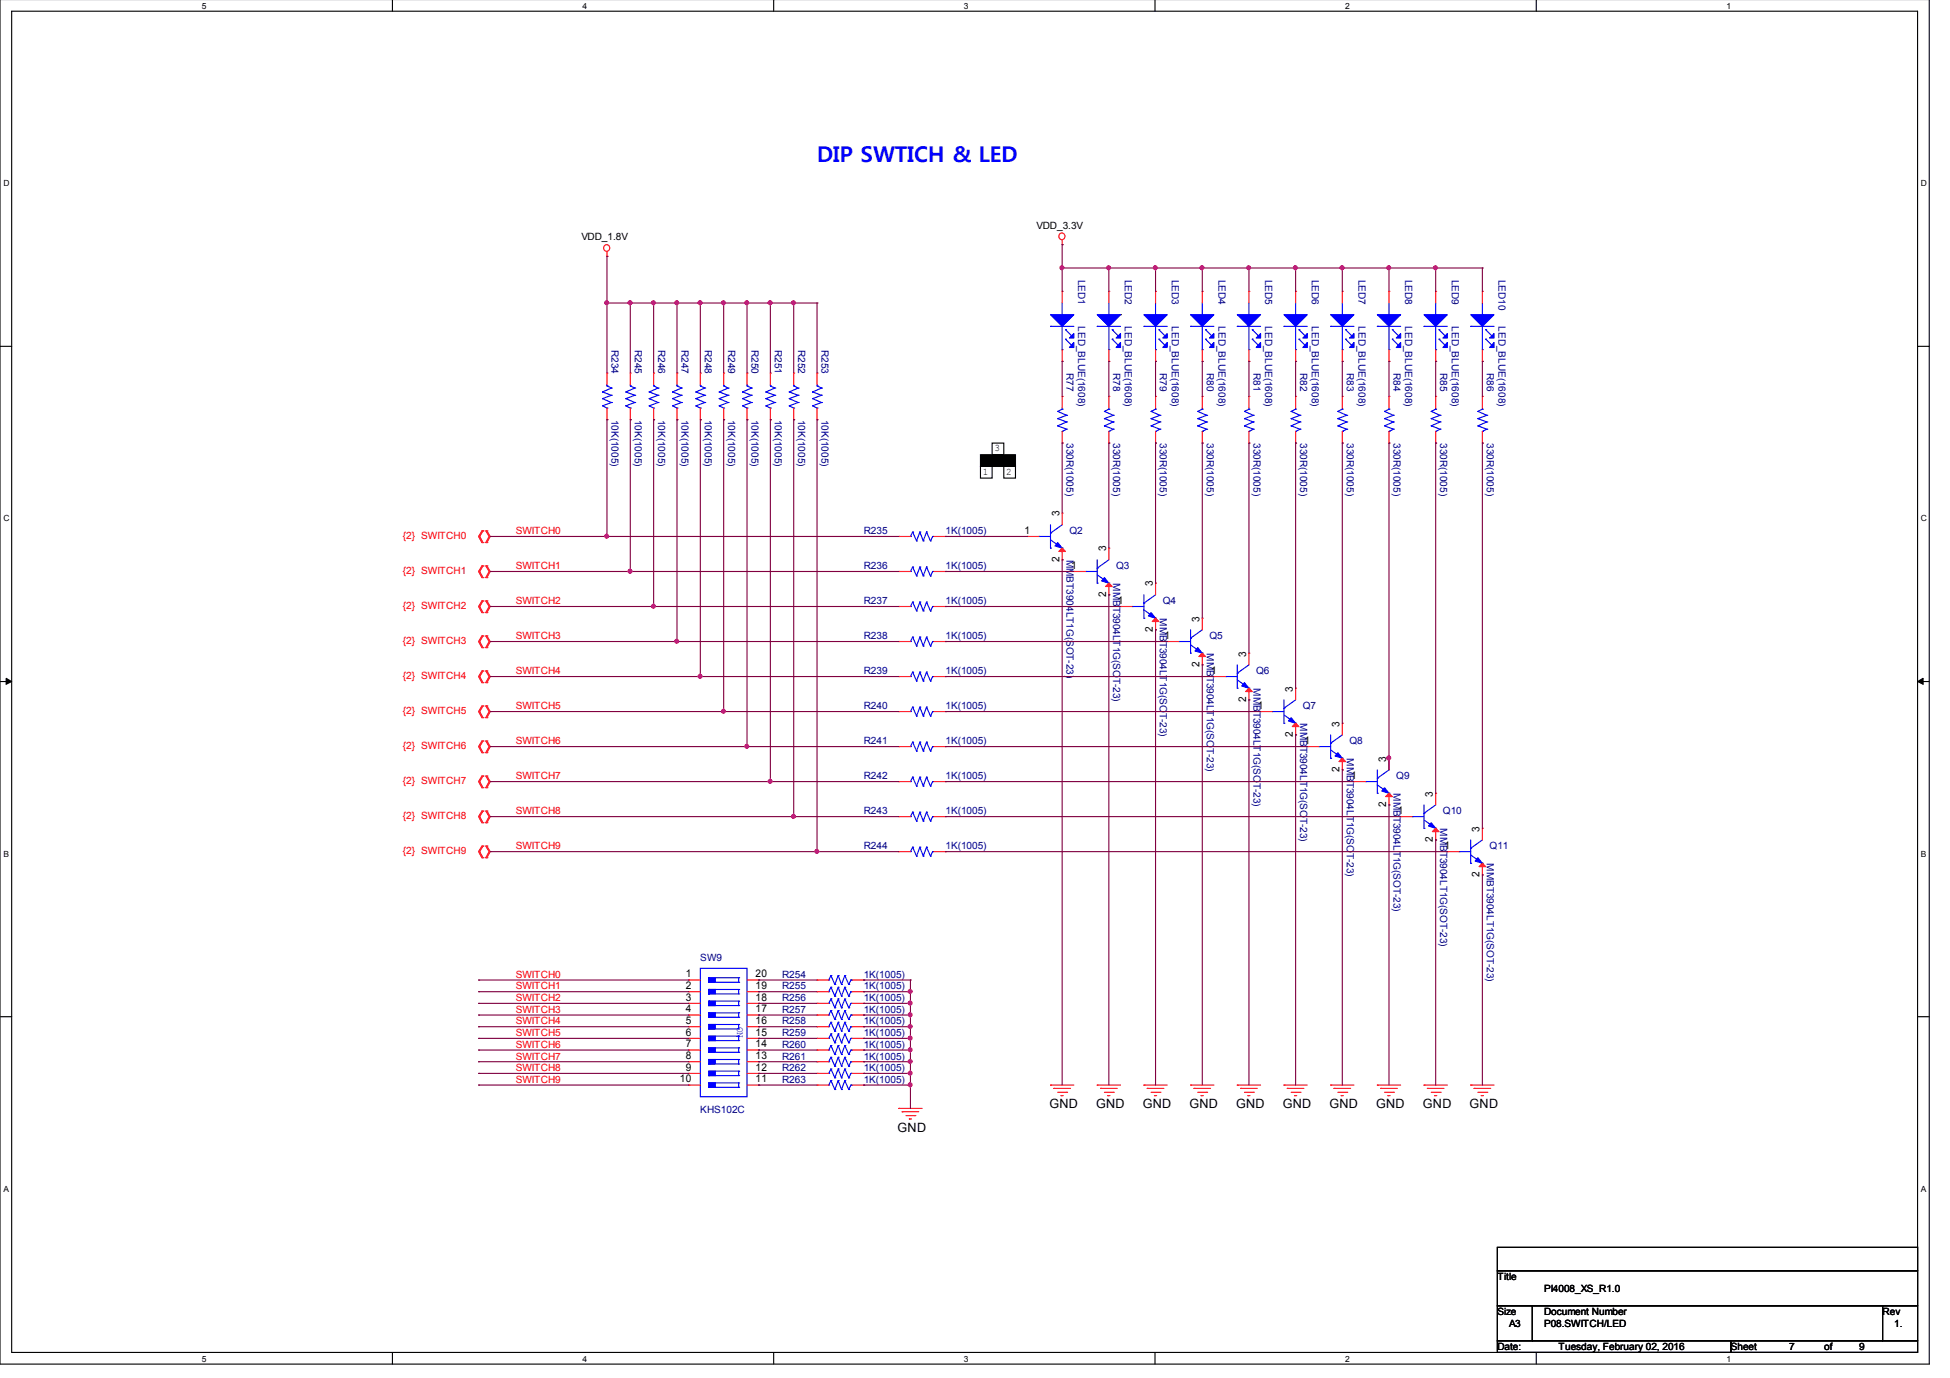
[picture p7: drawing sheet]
<svg xmlns="http://www.w3.org/2000/svg" width="297mm" height="210mm" viewBox="0 0 297 210" stroke-linecap="round" stroke-linejoin="round" font-family="sans-serif">
<defs><g id="words">
<text font-size="3.3" fill="#00f" x="124.5" y="24.7">DIP SWTICH &amp; LED</text>
<g font-size="1.9">
<text x="136.7" y="172.4">GND</text>
<text x="159.9" y="168.8">GND</text>
<text x="167" y="168.8">GND</text>
<text x="174.1" y="168.8">GND</text>
<text x="181.2" y="168.8">GND</text>
<text x="188.3" y="168.8">GND</text>
<text x="195.4" y="168.8">GND</text>
<text x="202.5" y="168.8">GND</text>
<text x="209.6" y="168.8">GND</text>
<text x="216.7" y="168.8">GND</text>
<text x="223.9" y="168.8">GND</text>
</g>
<g font-size="1.6">
<text x="156" y="81.3">1</text>
<text x="161.4" y="78.7" transform="rotate(-90 161.4 78.7)">3</text>
<text x="161.4" y="85.6" transform="rotate(-90 161.4 85.6)">2</text>
<text x="163.2" y="86.6">1</text>
<text x="168.5" y="84" transform="rotate(-90 168.5 84)">3</text>
<text x="175.6" y="89.3" transform="rotate(-90 175.6 89.3)">3</text>
<text x="168.5" y="90.9" transform="rotate(-90 168.5 90.9)">2</text>
<text x="170.3" y="92">1</text>
<text x="182.7" y="94.7" transform="rotate(-90 182.7 94.7)">3</text>
<text x="175.6" y="96.3" transform="rotate(-90 175.6 96.3)">2</text>
<text x="177.4" y="97.3">1</text>
<text x="182.7" y="101.6" transform="rotate(-90 182.7 101.6)">2</text>
<text x="189.8" y="100" transform="rotate(-90 189.8 100)">3</text>
<text x="184.5" y="102.6">1</text>
<text x="189.8" y="106.9" transform="rotate(-90 189.8 106.9)">2</text>
<text x="191.6" y="108">1</text>
<text x="196.9" y="105.3" transform="rotate(-90 196.9 105.3)">3</text>
<text x="196.9" y="112.3" transform="rotate(-90 196.9 112.3)">2</text>
<text x="198.7" y="113.3">1</text>
<text x="204" y="110.7" transform="rotate(-90 204 110.7)">3</text>
<text x="204" y="117.6" transform="rotate(-90 204 117.6)">2</text>
<text x="205.8" y="118.6">1</text>
<text x="211.2" y="116" transform="rotate(-90 211.2 116)">3</text>
<text x="211.2" y="123" transform="rotate(-90 211.2 123)">2</text>
<text x="212.9" y="124">1</text>
<text x="218.3" y="121.3" transform="rotate(-90 218.3 121.3)">3</text>
<text x="218.3" y="128.3" transform="rotate(-90 218.3 128.3)">2</text>
<text x="220" y="129.3">1</text>
<text x="225.4" y="126.7" transform="rotate(-90 225.4 126.7)">3</text>
<text x="225.4" y="133.6" transform="rotate(-90 225.4 133.6)">2</text>
<text x="104.5" y="148.9">1</text>
<text x="115.1" y="148.9">20</text>
<text x="104.5" y="150.6">2</text>
<text x="104.5" y="152.4">3</text>
<text x="104.5" y="154.2">4</text>
<text x="104.5" y="156">5</text>
<text x="115.1" y="156">16</text>
<text x="115.1" y="154.2">17</text>
<text x="115.1" y="152.4">18</text>
<text x="115.1" y="150.6">19</text>
<text x="104.5" y="157.7">6</text>
<text x="104.5" y="159.5">7</text>
<text x="104.5" y="161.3">8</text>
<text x="115.1" y="161.3">13</text>
<text x="115.1" y="159.5">14</text>
<text x="115.1" y="157.7">15</text>
<text x="103.5" y="164.9">10</text>
<text x="104.5" y="163.1">9</text>
<text x="115.1" y="164.9">11</text>
<text x="115.1" y="163.1">12</text>
</g>
<g font-size="1.5">
<text x="157.9" y="34.8">VDD_3.3V</text>
<text x="88.6" y="36.6">VDD_1.8V</text>
<text x="151.5" y="68.8">3</text>
<text x="149.7" y="72.3">1</text>
<text x="153.2" y="72.3">2</text>
<text x="228.1" y="195">Title</text>
<text x="235.2" y="196.8">PI4008_XS_R1.0</text>
<text x="228.1" y="200.3">Size</text>
<text x="229.9" y="202.1">A3</text>
<text x="235.2" y="200.3">Document Number</text>
<text x="235.2" y="202.1">P08.SWITCH/LED</text>
<text x="286.8" y="200.3">Rev</text>
<text x="288.5" y="202.1">1.</text>
<text x="228.1" y="205.7">Date:</text>
<text x="237.4" y="205.7">Tuesday, February 02, 2016</text>
<text x="263.7" y="205.7">Sheet</text>
<text x="272.5" y="205.7">7</text>
<text x="277.9" y="205.7">of</text>
<text x="283.2" y="205.7">9</text>
</g>
<g font-size="1.5" fill="#000080">
<text x="164.3" y="42.6" transform="rotate(90 164.3 42.6)">LED1</text>
<text x="171.4" y="42.6" transform="rotate(90 171.4 42.6)">LED2</text>
<text x="178.5" y="42.6" transform="rotate(90 178.5 42.6)">LED3</text>
<text x="185.6" y="42.6" transform="rotate(90 185.6 42.6)">LED4</text>
<text x="192.7" y="42.6" transform="rotate(90 192.7 42.6)">LED5</text>
<text x="199.8" y="42.6" transform="rotate(90 199.8 42.6)">LED6</text>
<text x="206.9" y="42.6" transform="rotate(90 206.9 42.6)">LED7</text>
<text x="214" y="42.6" transform="rotate(90 214 42.6)">LED8</text>
<text x="221.1" y="42.6" transform="rotate(90 221.1 42.6)">LED9</text>
<text x="228.3" y="42.6" transform="rotate(90 228.3 42.6)">LED10</text>
<text x="93.1" y="53.3" transform="rotate(90 93.1 53.3)">R234</text>
<text x="96.7" y="53.3" transform="rotate(90 96.7 53.3)">R245</text>
<text x="100.2" y="53.3" transform="rotate(90 100.2 53.3)">R246</text>
<text x="103.8" y="53.3" transform="rotate(90 103.8 53.3)">R247</text>
<text x="107.4" y="53.3" transform="rotate(90 107.4 53.3)">R248</text>
<text x="110.9" y="53.3" transform="rotate(90 110.9 53.3)">R249</text>
<text x="114.5" y="53.3" transform="rotate(90 114.5 53.3)">R250</text>
<text x="118" y="53.3" transform="rotate(90 118 53.3)">R251</text>
<text x="121.6" y="53.3" transform="rotate(90 121.6 53.3)">R252</text>
<text x="125.1" y="53.3" transform="rotate(90 125.1 53.3)">R253</text>
<text x="164.3" y="49.7" transform="rotate(90 164.3 49.7)">LED_BLUE(1608)</text>
<text x="171.4" y="49.7" transform="rotate(90 171.4 49.7)">LED_BLUE(1608)</text>
<text x="178.5" y="49.7" transform="rotate(90 178.5 49.7)">LED_BLUE(1608)</text>
<text x="185.6" y="49.7" transform="rotate(90 185.6 49.7)">LED_BLUE(1608)</text>
<text x="192.7" y="49.7" transform="rotate(90 192.7 49.7)">LED_BLUE(1608)</text>
<text x="199.8" y="49.7" transform="rotate(90 199.8 49.7)">LED_BLUE(1608)</text>
<text x="206.9" y="49.7" transform="rotate(90 206.9 49.7)">LED_BLUE(1608)</text>
<text x="214" y="49.7" transform="rotate(90 214 49.7)">LED_BLUE(1608)</text>
<text x="221.1" y="49.7" transform="rotate(90 221.1 49.7)">LED_BLUE(1608)</text>
<text x="228.3" y="49.7" transform="rotate(90 228.3 49.7)">LED_BLUE(1608)</text>
<text x="162.5" y="56.8" transform="rotate(90 162.5 56.8)">R77</text>
<text x="169.6" y="56.8" transform="rotate(90 169.6 56.8)">R78</text>
<text x="176.7" y="56.8" transform="rotate(90 176.7 56.8)">R79</text>
<text x="183.8" y="56.8" transform="rotate(90 183.8 56.8)">R80</text>
<text x="190.9" y="56.8" transform="rotate(90 190.9 56.8)">R81</text>
<text x="198" y="56.8" transform="rotate(90 198 56.8)">R82</text>
<text x="205.1" y="56.8" transform="rotate(90 205.1 56.8)">R83</text>
<text x="212.3" y="56.8" transform="rotate(90 212.3 56.8)">R84</text>
<text x="219.4" y="56.8" transform="rotate(90 219.4 56.8)">R85</text>
<text x="226.5" y="56.8" transform="rotate(90 226.5 56.8)">R86</text>
<text x="93.1" y="63.9" transform="rotate(90 93.1 63.9)">10K(1005)</text>
<text x="96.7" y="63.9" transform="rotate(90 96.7 63.9)">10K(1005)</text>
<text x="100.2" y="63.9" transform="rotate(90 100.2 63.9)">10K(1005)</text>
<text x="103.8" y="63.9" transform="rotate(90 103.8 63.9)">10K(1005)</text>
<text x="107.4" y="63.9" transform="rotate(90 107.4 63.9)">10K(1005)</text>
<text x="110.9" y="63.9" transform="rotate(90 110.9 63.9)">10K(1005)</text>
<text x="114.5" y="63.9" transform="rotate(90 114.5 63.9)">10K(1005)</text>
<text x="118" y="63.9" transform="rotate(90 118 63.9)">10K(1005)</text>
<text x="121.6" y="63.9" transform="rotate(90 121.6 63.9)">10K(1005)</text>
<text x="125.1" y="63.9" transform="rotate(90 125.1 63.9)">10K(1005)</text>
<text x="162.5" y="67.5" transform="rotate(90 162.5 67.5)">330R(1005)</text>
<text x="169.6" y="67.5" transform="rotate(90 169.6 67.5)">330R(1005)</text>
<text x="176.7" y="67.5" transform="rotate(90 176.7 67.5)">330R(1005)</text>
<text x="183.8" y="67.5" transform="rotate(90 183.8 67.5)">330R(1005)</text>
<text x="190.9" y="67.5" transform="rotate(90 190.9 67.5)">330R(1005)</text>
<text x="198" y="67.5" transform="rotate(90 198 67.5)">330R(1005)</text>
<text x="205.1" y="67.5" transform="rotate(90 205.1 67.5)">330R(1005)</text>
<text x="212.3" y="67.5" transform="rotate(90 212.3 67.5)">330R(1005)</text>
<text x="219.4" y="67.5" transform="rotate(90 219.4 67.5)">330R(1005)</text>
<text x="226.5" y="67.5" transform="rotate(90 226.5 67.5)">330R(1005)</text>
<text x="131.6" y="81.4">R235</text>
<text x="144" y="81.4">1K(1005)</text>
<text x="162.9" y="81.4">Q2</text>
<text x="131.6" y="86.7">R236</text>
<text x="144" y="86.7">1K(1005)</text>
<text x="162.5" y="85.3" transform="rotate(90 162.5 85.3)">MMBT3904LT1G(SOT-23)</text>
<text x="169.6" y="88.8" transform="rotate(90 169.6 88.8)">MMBT3904LT1G(SOT-23)</text>
<text x="170" y="86.7">Q3</text>
<text x="131.6" y="92">R237</text>
<text x="144" y="92">1K(1005)</text>
<text x="176.7" y="94.2" transform="rotate(90 176.7 94.2)">MMBT3904LT1G(SOT-23)</text>
<text x="177.1" y="92">Q4</text>
<text x="131.6" y="97.4">R238</text>
<text x="144" y="97.4">1K(1005)</text>
<text x="183.8" y="99.5" transform="rotate(90 183.8 99.5)">MMBT3904LT1G(SOT-23)</text>
<text x="184.2" y="97.4">Q5</text>
<text x="131.6" y="102.7">R239</text>
<text x="144" y="102.7">1K(1005)</text>
<text x="190.9" y="104.8" transform="rotate(90 190.9 104.8)">MMBT3904LT1G(SOT-23)</text>
<text x="191.3" y="102.7">Q6</text>
<text x="131.6" y="113.4">R241</text>
<text x="131.6" y="108">R240</text>
<text x="144" y="113.4">1K(1005)</text>
<text x="144" y="108">1K(1005)</text>
<text x="198" y="110.2" transform="rotate(90 198 110.2)">MMBT3904LT1G(SOT-23)</text>
<text x="198.5" y="108">Q7</text>
<text x="205.6" y="113.4">Q8</text>
<text x="131.6" y="118.7">R242</text>
<text x="144" y="118.7">1K(1005)</text>
<text x="205.1" y="115.5" transform="rotate(90 205.1 115.5)">MMBT3904LT1G(SOT-23)</text>
<text x="212.7" y="118.7">Q9</text>
<text x="131.6" y="124.1">R243</text>
<text x="144" y="124.1">1K(1005)</text>
<text x="212.3" y="120.8" transform="rotate(90 212.3 120.8)">MMBT3904LT1G(SOT-23)</text>
<text x="219.8" y="124.1">Q10</text>
<text x="131.6" y="129.4">R244</text>
<text x="144" y="129.4">1K(1005)</text>
<text x="219.4" y="126.2" transform="rotate(90 219.4 126.2)">MMBT3904LT1G(SOT-23)</text>
<text x="226.5" y="131.5" transform="rotate(90 226.5 131.5)">MMBT3904LT1G(SOT-23)</text>
<text x="226.9" y="129.4">Q11</text>
<text x="106.7" y="146.3">SW9</text>
<text x="119.1" y="148.9">R254</text>
<text x="131.6" y="148.9">1K(1005)</text>
<text x="119.1" y="152.5">R256</text>
<text x="119.1" y="150.7">R255</text>
<text x="119.1" y="154.3">R257</text>
<text x="131.6" y="152.5">1K(1005)</text>
<text x="131.6" y="150.7">1K(1005)</text>
<text x="131.6" y="154.3">1K(1005)</text>
<text x="119.1" y="157.8">R259</text>
<text x="119.1" y="156.1">R258</text>
<text x="119.1" y="161.4">R261</text>
<text x="119.1" y="159.6">R260</text>
<text x="131.6" y="157.8">1K(1005)</text>
<text x="131.6" y="156.1">1K(1005)</text>
<text x="131.6" y="161.4">1K(1005)</text>
<text x="131.6" y="159.6">1K(1005)</text>
<text x="119.1" y="164.9">R263</text>
<text x="119.1" y="163.2">R262</text>
<text x="131.6" y="164.9">1K(1005)</text>
<text x="131.6" y="163.2">1K(1005)</text>
<text x="106.7" y="169.6">KHS102C</text>
</g>
<g font-size="1.5" fill="#f00">
<text x="61.4" y="82.1">{2} SWITCH0</text>
<text x="78.6" y="81.4">SWITCH0</text>
<text x="61.4" y="87.4">{2} SWITCH1</text>
<text x="78.6" y="86.7">SWITCH1</text>
<text x="61.4" y="92.7">{2} SWITCH2</text>
<text x="78.6" y="92">SWITCH2</text>
<text x="61.4" y="98.1">{2} SWITCH3</text>
<text x="78.6" y="97.4">SWITCH3</text>
<text x="61.4" y="103.4">{2} SWITCH4</text>
<text x="78.6" y="102.7">SWITCH4</text>
<text x="61.4" y="108.7">{2} SWITCH5</text>
<text x="78.6" y="108">SWITCH5</text>
<text x="78.6" y="113.4">SWITCH6</text>
<text x="61.4" y="114.1">{2} SWITCH6</text>
<text x="61.4" y="119.4">{2} SWITCH7</text>
<text x="78.6" y="118.7">SWITCH7</text>
<text x="61.4" y="124.7">{2} SWITCH8</text>
<text x="78.6" y="124.1">SWITCH8</text>
<text x="61.4" y="130.1">{2} SWITCH9</text>
<text x="78.6" y="129.4">SWITCH9</text>
<text x="78.6" y="148.9">SWITCH0</text>
<text x="78.6" y="150.7">SWITCH1</text>
<text x="78.6" y="152.5">SWITCH2</text>
<text x="78.6" y="154.3">SWITCH3</text>
<text x="78.6" y="156.1">SWITCH4</text>
<text x="78.6" y="157.8">SWITCH5</text>
<text x="78.6" y="159.6">SWITCH6</text>
<text x="78.6" y="161.4">SWITCH7</text>
<text x="78.6" y="163.2">SWITCH8</text>
<text x="78.6" y="164.9">SWITCH9</text>
</g>
<text font-size="1.5" fill="#00f" x="112.3" y="156.4" transform="rotate(90 112.3 156.4)">ON</text>
<g font-size="1.3">
<text x="30.7" y="1.4">5</text>
<text x="88.7" y="1.4">4</text>
<text x="146.8" y="1.4">3</text>
<text x="204.9" y="1.4">2</text>
<text x="263" y="1.4">1</text>
<text x=".5" y="28.4">D</text>
<text x="292.6" y="28.4">D</text>
<text x=".5" y="79.4">C</text>
<text x="292.6" y="79.4">C</text>
<text x=".5" y="130.5">B</text>
<text x="292.6" y="130.5">B</text>
<text x=".5" y="181.5">A</text>
<text x="292.6" y="181.5">A</text>
<text x="30.7" y="207.4">5</text>
<text x="88.7" y="207.4">4</text>
<text x="146.8" y="207.4">3</text>
<text x="204.9" y="207.4">2</text>
<text x="263" y="207.4">1</text>
</g>
</g></defs>
<path d="M0 -.1v207.9h293.9v-207.9M1.8 1.7h290.3v204.3h-290.3z" fill="none" stroke="#000" stroke-width=".17"/>
<g fill="#fff">
<path d="M30.7 .2h.6v1.3h-.6z"/>
<path d="M30.7 206.3h.6v1.3h-.6z"/>
</g>
<path d="M59.8 -.1v1.8M59.8 206v1.8" fill="none" stroke="#000" stroke-width=".17"/>
<g fill="#fff">
<path d="M88.7 .2h.6v1.3h-.6z"/>
<path d="M88.7 206.3h.6v1.3h-.6z"/>
</g>
<path d="M117.9 -.1v1.8M117.9 206v1.8" fill="none" stroke="#000" stroke-width=".17"/>
<g fill="#fff">
<path d="M146.8 .2h.6v1.3h-.6z"/>
<path d="M146.8 206.3h.6v1.3h-.6z"/>
</g>
<path d="M175.9 -.1v1.8M175.9 206v1.8" fill="none" stroke="#000" stroke-width=".17"/>
<g fill="#fff">
<path d="M204.9 .2h.6v1.3h-.6z"/>
<path d="M204.9 206.3h.6v1.3h-.6z"/>
</g>
<path d="M234 -.1v1.8M234 206v1.8" fill="none" stroke="#000" stroke-width=".17"/>
<g fill="#fff">
<path d="M263 .2h.6v1.3h-.6z"/>
<path d="M263 206.3h.6v1.3h-.6z"/>
<path d="M.5 27.2h.9v1.3h-.9z"/>
<path d="M292.6 27.2h.9v1.3h-.9z"/>
<path d="M.5 78.2h.9v1.4h-.9z"/>
<path d="M292.6 78.2h.9v1.4h-.9z"/>
</g>
<path d="M0 52.8h1.8M292.1 52.8h1.8" fill="none" stroke="#000" stroke-width=".17"/>
<g fill="#fff">
<path d="M.5 129.3h.8v1.4h-.8z"/>
<path d="M292.6 129.3h.8v1.4h-.8z"/>
</g>
<path d="M0 103.8h1.8M292.1 103.8h1.8" fill="none" stroke="#000" stroke-width=".17"/>
<path d="M.9 103.3l.9 .5-.9 .4zM292.1 103.8l.8-.5v.9z" fill="#000" stroke="#000" stroke-width=".15"/>
<g fill="#fff">
<path d="M.5 180.4h.7v1.3h-.7z"/>
<path d="M292.6 180.4h.7v1.3h-.7z"/>
</g>
<g fill="none" stroke="#000" stroke-width=".17">
<path d="M170.7 47.9h.1M149.4 71h1.7v1.8h-1.7zM151.1 67.5h1.8v1.8h-1.8zM152.9 71h1.8v1.8h-1.8zM0 154.9h1.8M292.1 154.9h1.8M228.1 190h64v3.6h-64zM228.1 193.6h64v5.3h-64zM228.1 198.9h5.3v5.3h-5.3zM233.4 198.9h53.4v5.3h-53.4zM286.8 198.9h5.3v5.3h-5.3zM228.1 204.2h35.6v1.8h-35.6z"/>
<path d="M263.7 204.2h28.4v1.8h-28.4z"/>
</g>
<path d="M149.4 69.3h5.3v1.7h-5.3z" fill-rule="evenodd" fill="#000" stroke="#000" stroke-width=".17"/>
<g fill="none" stroke="#f00" stroke-width=".17">
<path d="M92.5 39h.1M92.5 38.4v.6M161.8 37.3h.1M161.8 36.6v.7M92.5 56.8h.1M92.5 56.8v1.8M96 56.8h.1M96 56.8v1.8M99.6 56.8h.1M99.6 56.8v1.8M103.1 56.8h.1M103.1 56.8v1.8"/>
<path d="M106.7 56.8h.1M106.7 56.8v1.8M110.2 56.8h.1M110.2 56.8v1.8M113.8 56.8h.1M113.8 56.8v1.8M117.3 56.8h.1M117.3 56.8v1.8M120.9 56.8h.1M120.9 56.8v1.8M124.5 56.8h.1M124.5 56.8v1.8"/>
<path d="M161.8 44.4h.1M161.8 55h.1M161.8 44.4v1.8M161.8 53.3v1.7M168.9 44.4h.1M168.9 55h.1M168.9 44.4v1.8M168.9 53.3v1.7M176 44.4h.1M176 55h.1M176 44.4v1.8M176 53.3v1.7"/>
<path d="M183.1 44.4h.1M183.1 55h.1M183.1 44.4v1.8M183.1 53.3v1.7M190.2 44.4h.1M190.2 55h.1M190.2 44.4v1.8M190.2 53.3v1.7M197.4 44.4h.1M197.4 55h.1M197.4 44.4v1.8M197.4 53.3v1.7"/>
<path d="M204.5 44.4h.1M204.5 55h.1M204.5 44.4v1.8M204.5 53.3v1.7M211.6 44.4h.1M211.6 55h.1M211.6 44.4v1.8M211.6 53.3v1.7M218.7 44.4h.1M218.7 55h.1M218.7 44.4v1.8M218.7 53.3v1.7"/>
<path d="M225.8 44.4h.1M225.8 55h.1M225.8 44.4v1.8M225.8 53.3v1.7M92.5 63.9h.1M92.5 62.2v1.7M96 63.9h.1M96 62.2v1.7M99.6 63.9h.1M99.6 62.2v1.7M103.1 63.9h.1M103.1 62.2v1.7"/>
<path d="M106.7 63.9h.1M106.7 62.2v1.7M110.2 63.9h.1M110.2 62.2v1.7M113.8 63.9h.1M113.8 62.2v1.7M117.3 63.9h.1M117.3 62.2v1.7M120.9 63.9h.1M120.9 62.2v1.7M124.5 63.9h.1M124.5 62.2v1.7"/>
<path d="M161.8 78.2h.1M161.8 67.5h.1M161.8 60.4h.1M161.8 60.4v1.8M161.8 65.7v1.8M161.8 78.2v1.7M168.9 67.5h.1M168.9 60.4h.1M168.9 60.4v1.8M168.9 65.7v1.8M176 67.5h.1M176 60.4h.1"/>
<path d="M176 60.4v1.8M176 65.7v1.8M183.1 67.5h.1M183.1 60.4h.1M183.1 60.4v1.8M183.1 65.7v1.8M190.2 67.5h.1M190.2 60.4h.1M190.2 60.4v1.8M190.2 65.7v1.8M197.4 67.5h.1M197.4 60.4h.1"/>
<path d="M197.4 60.4v1.8M197.4 65.7v1.8M204.5 67.5h.1M204.5 60.4h.1M204.5 60.4v1.8M204.5 65.7v1.8M211.6 67.5h.1M211.6 60.4h.1M211.6 60.4v1.8M211.6 65.7v1.8M218.7 67.5h.1M218.7 60.4h.1"/>
<path d="M218.7 60.4v1.8M218.7 65.7v1.8M225.8 67.5h.1M225.8 60.4h.1M225.8 60.4v1.8M225.8 65.7v1.8M73.4 80.9h.1M73.4 82.6h.1M73.4 86.2h.1M73.4 88h.1M73.4 91.5h.1M73.4 93.3h.1"/>
<path d="M73.4 96.9h.1M73.4 98.7h.1M73.4 80.9l-.5 .8 .5 .9M73.4 86.2l-.5 .9 .5 .9M73.4 91.5l-.5 .9 .5 .9M73.4 96.9l-.5 .8 .5 1M73.6 80.9h.1M73.6 82.6h.1M73.6 86.2h.1M73.6 88h.1M73.6 91.5h.1M73.6 93.3h.1"/>
<path d="M73.6 96.9h.1M73.6 98.7h.1M73.6 80.9l-.5 .8 .5 .9M73.6 86.2l-.5 .9 .5 .9M73.6 91.5l-.5 .9 .5 .9M73.6 96.9l-.5 .8 .5 1M74 80.9h.1M74 82.6h.1M74 86.2h.1M74 88h.1M74 91.5h.1M74 93.3h.1"/>
<path d="M74 96.9h.1M74 98.7h.1M74 80.9l.5 .8-.5 .9M74 86.2l.5 .9-.5 .9M74 91.5l.5 .9-.5 .9M74 96.9l.5 .8-.5 1M74.2 80.9h.1M74.2 82.6h.1M74.2 86.2h.1M74.2 88h.1M74.2 91.5h.1M74.2 93.3h.1"/>
<path d="M74.2 96.9h.1M74.2 98.7h.1M74.2 80.9l.5 .8-.5 .9M74.2 86.2l.5 .9-.5 .9M74.2 91.5l.5 .9-.5 .9M74.2 96.9l.5 .8-.5 1M136.9 97.7h.1M136.9 87.1h.1M136.9 92.4h.1M136.9 81.7h.1M136.9 97.7h1.8M136.9 87.1h1.8"/>
<path d="M136.9 92.4h1.8M136.9 81.7h1.8M142.2 97.7h1.8M142.2 87.1h1.8M142.2 92.4h1.8M142.2 81.7h1.8M144 97.7h.1M144 87.1h.1M144 92.4h.1M144 81.7h.1M156.5 81.7h.1M156.5 81.7h1.7"/>
<path d="M161.8 85.3h.1M161.8 83.5v1.8M163.6 87.1h.1M163.6 87.1h1.8M168.9 83.5h.1M168.9 90.6h.1M168.9 83.5v1.8M168.9 88.8v1.8M170.7 92.4h.1M170.7 92.4h1.8M176 88.8h.1M176 95.9h.1"/>
<path d="M176 88.8v1.8M176 94.2v1.7M177.8 97.7h.1M177.8 97.7h1.8M183.1 94.2h.1M183.1 94.2v1.7M183.1 99.5v1.8M190.2 99.5h.1M190.2 99.5v1.8M73.4 102.2h.1M73.4 104h.1M73.4 107.5h.1"/>
<path d="M73.4 109.3h.1M73.4 112.9h.1M73.4 114.7h.1M73.4 118.2h.1M73.4 120h.1M73.4 102.2l-.5 .9 .5 .9M73.4 107.5l-.5 .9 .5 .9M73.4 112.9l-.5 .8 .5 1M73.4 118.2l-.5 .9 .5 .9M73.6 102.2h.1M73.6 104h.1M73.6 107.5h.1"/>
<path d="M73.6 109.3h.1M73.6 112.9h.1M73.6 114.7h.1M73.6 118.2h.1M73.6 120h.1M73.6 102.2l-.5 .9 .5 .9M73.6 107.5l-.5 .9 .5 .9M73.6 112.9l-.5 .8 .5 1M73.6 118.2l-.5 .9 .5 .9M74 102.2h.1M74 104h.1M74 107.5h.1"/>
<path d="M74 109.3h.1M74 112.9h.1M74 114.7h.1M74 118.2h.1M74 120h.1M74 102.2l.5 .9-.5 .9M74 107.5l.5 .9-.5 .9M74 112.9l.5 .8-.5 1M74 118.2l.5 .9-.5 .9M74.2 102.2h.1M74.2 104h.1M74.2 107.5h.1"/>
<path d="M74.2 109.3h.1M74.2 112.9h.1M74.2 114.7h.1M74.2 118.2h.1M74.2 120h.1M74.2 102.2l.5 .9-.5 .9M74.2 107.5l.5 .9-.5 .9M74.2 112.9l.5 .8-.5 1M74.2 118.2l.5 .9-.5 .9M136.9 119.1h.1M136.9 113.7h.1M136.9 108.4h.1"/>
<path d="M136.9 103.1h.1M136.9 119.1h1.8M136.9 113.7h1.8M136.9 108.4h1.8M136.9 103.1h1.8M142.2 119.1h1.8M142.2 113.7h1.8M142.2 108.4h1.8M142.2 103.1h1.8M144 119.1h.1M144 113.7h.1M144 108.4h.1"/>
<path d="M144 103.1h.1M183.1 101.3h.1M184.9 103.1h.1M184.9 103.1h1.8M190.2 106.6h.1M190.2 104.8v1.8M192 108.4h.1M192 108.4h1.8M197.4 104.8h.1M197.4 111.9h.1M197.4 104.8v1.8M197.4 110.2v1.7"/>
<path d="M199.1 113.7h.1M199.1 113.7h1.8M204.5 110.2h.1M204.5 117.3h.1M204.5 110.2v1.7M204.5 115.5v1.8M206.2 119.1h.1M206.2 119.1h1.8M211.6 115.5h.1M211.6 115.5v1.8M73.4 123.5h.1M73.4 125.3h.1"/>
<path d="M73.4 128.9h.1M73.4 130.7h.1M73.4 123.5l-.5 .9 .5 .9M73.4 128.9l-.5 .8 .5 1M73.6 123.5h.1M73.6 125.3h.1M73.6 128.9h.1M73.6 130.7h.1M73.6 123.5l-.5 .9 .5 .9M73.6 128.9l-.5 .8 .5 1M74 123.5h.1M74 125.3h.1"/>
<path d="M74 128.9h.1M74 130.7h.1M74 123.5l.5 .9-.5 .9M74 128.9l.5 .8-.5 1M74.2 123.5h.1M74.2 125.3h.1M74.2 128.9h.1M74.2 130.7h.1M74.2 123.5l.5 .9-.5 .9M74.2 128.9l.5 .8-.5 1M136.9 129.7h.1M136.9 124.4h.1"/>
<path d="M136.9 129.7h1.8M136.9 124.4h1.8M142.2 129.7h1.8M142.2 124.4h1.8M144 129.7h.1M144 124.4h.1M211.6 122.6h.1M211.6 120.8v1.8M213.4 124.4h.1M213.4 124.4h1.7M218.7 120.8h.1M218.7 127.9h.1"/>
<path d="M218.7 120.8v1.8M218.7 126.2v1.7M220.5 129.7h.1M220.5 129.7h1.7M225.8 126.2h.1M225.8 133.3h.1M225.8 126.2v1.7M225.8 131.5v1.8M104.9 149.3h.1M104.9 151.1h.1M104.9 152.8h.1M104.9 154.6h.1"/>
<path d="M104.9 156.4h.1M104.9 158.2h.1M104.9 159.9h.1M104.9 152.8h1.8M104.9 158.2h1.8M104.9 149.3h1.8M104.9 151.1h1.8M104.9 156.4h1.8M104.9 154.6h1.8M104.9 159.9h1.8M113.8 152.8h1.8M113.8 158.2h1.8"/>
<path d="M113.8 149.3h1.8M113.8 151.1h1.8M113.8 156.4h1.8M113.8 154.6h1.8M113.8 159.9h1.8M115.6 159.9h.1M115.6 158.2h.1M115.6 156.4h.1M115.6 154.6h.1M115.6 152.8h.1M115.6 151.1h.1M115.6 149.3h.1"/>
<path d="M124.5 152.8h.1M124.5 158.2h.1M124.5 149.3h.1M124.5 151.1h.1M124.5 156.4h.1M124.5 154.6h.1M124.5 159.9h.1M124.5 152.8h1.7M124.5 158.2h1.7M124.5 149.3h1.7M124.5 151.1h1.7M124.5 156.4h1.7"/>
<path d="M124.5 154.6h1.7M124.5 159.9h1.7M129.8 152.8h1.8M129.8 158.2h1.8M129.8 149.3h1.8M129.8 151.1h1.8M129.8 156.4h1.8M129.8 154.6h1.8M129.8 159.9h1.8M131.6 152.8h.1M131.6 158.2h.1M131.6 149.3h.1"/>
<path d="M131.6 151.1h.1M131.6 156.4h.1M131.6 154.6h.1M131.6 159.9h.1M104.9 161.7h.1M104.9 163.5h.1M104.9 165.3h.1M104.9 165.3h1.8M104.9 163.5h1.8M104.9 161.7h1.8M113.8 165.3h1.8M113.8 163.5h1.8"/>
<path d="M113.8 161.7h1.8M115.6 165.3h.1M115.6 163.5h.1M115.6 161.7h.1M124.5 165.3h.1M124.5 163.5h.1M124.5 161.7h.1M124.5 165.3h1.7M124.5 163.5h1.7M124.5 161.7h1.7M129.8 165.3h1.8M129.8 163.5h1.8"/>
<path d="M129.8 161.7h1.8M131.6 165.3h.1M131.6 163.5h.1M131.6 161.7h.1M136.9 168.8h.1M136.9 168.8h3.6M137.4 169.3h.1M137.4 169.3h2.6M138 169.9h1.4M138.5 170.4h.1M138.5 170.4h.4M139.4 169.9h.1"/>
<path d="M160 165.3h.1M160 165.3h3.6M160.5 165.8h.1M160.5 165.8h2.6M161.1 166.4h1.4M161.6 166.9h.1M161.6 166.9h.4M162.5 166.4h.1M167.1 165.3h.1M167.1 165.3h3.6M167.6 165.8h.1M167.6 165.8h2.6"/>
<path d="M168.2 166.4h1.4M168.7 166.9h.1M168.7 166.9h.4M169.6 166.4h.1M174.2 165.3h.1M174.2 165.3h3.6M174.8 165.8h.1M174.8 165.8h2.5M175.3 166.4h1.4M175.9 166.9h.1M175.9 166.9h.3M176.7 166.4h.1"/>
<path d="M181.4 165.3h.1M181.4 165.3h3.5M181.9 165.8h.1M181.9 165.8h2.5M182.5 166.4h1.3M183 166.9h.1M183 166.9h.3M183.8 166.4h.1M188.5 165.3h.1M188.5 165.3h3.5M189 165.8h.1M189 165.8h2.5"/>
<path d="M189.6 166.4h1.3M190.1 166.9h.1M190.1 166.9h.3M190.9 166.4h.1M195.6 165.3h.1M195.6 165.3h3.5M196.1 165.8h.1M196.1 165.8h2.5M196.7 166.4h1.3M197.2 166.9h.1M197.2 166.9h.3M198 166.4h.1"/>
<path d="M202.7 165.3h.1M202.7 165.3h3.5M203.2 165.8h.1M203.2 165.8h2.5M203.8 166.4h1.3M204.3 166.9h.1M204.3 166.9h.3M205.1 166.4h.1M209.8 165.3h.1M209.8 165.3h3.6M210.3 165.8h.1M210.3 165.8h2.6"/>
<path d="M210.9 166.4h1.4M211.4 166.9h.1M211.4 166.9h.4M212.3 166.4h.1M216.9 165.3h.1M216.9 165.3h3.6M217.4 165.8h.1M217.4 165.8h2.6M218 166.4h1.4M218.5 166.9h.1M218.5 166.9h.4M219.4 166.4h.1"/>
<path d="M224 165.3h.1M224 165.3h3.6M224.5 165.8h.1M224.5 165.8h2.6M225.1 166.4h1.4M225.6 166.9h.1M225.6 166.9h.4M226.5 166.4h.1"/>
<circle cx="92.4" cy="37.8" r=".49"/>
<circle cx="161.7" cy="36" r=".49"/>
</g>
<g fill="none" stroke="#00f" stroke-width=".17">
<path d="M91.8 59.7h.1M91.8 59.7l1.3 .5M92.5 58.8h.1M92.5 58.8l.6 .3M92.5 58.6v.2M93.1 59.1h.1M93.1 59.1l-1.3 .6M95.3 59.7h.1M95.3 59.7l1.4 .5M96 58.8h.1M96 58.8l.7 .3M96 58.6v.2"/>
<path d="M96.7 59.1h.1M96.7 59.1l-1.4 .6M98.9 59.7h.1M98.9 59.7l1.3 .5M99.6 58.8h.1M99.6 58.8l.6 .3M99.6 58.6v.2M100.2 59.1h.1M100.2 59.1l-1.3 .6M102.4 59.7h.1M102.4 59.7l1.4 .5M103.1 58.8h.1"/>
<path d="M103.1 58.8l.7 .3M103.1 58.6v.2M103.8 59.1h.1M103.8 59.1l-1.4 .6M106 59.7h.1M106 59.7l1.4 .5M106.7 58.8h.1M106.7 58.8l.7 .3M106.7 58.6v.2M107.4 59.1h.1M107.4 59.1l-1.4 .6M109.6 59.7h.1"/>
<path d="M109.6 59.7l1.3 .5M110.2 58.8h.1M110.2 58.8l.7 .3M110.2 58.6v.2M110.9 59.1h.1M110.9 59.1l-1.3 .6M113.1 59.7h.1M113.1 59.7l1.4 .5M113.8 58.8h.1M113.8 58.8l.7 .3M113.8 58.6v.2M114.5 59.1h.1"/>
<path d="M114.5 59.1l-1.4 .6M116.7 59.7h.1M116.7 59.7l1.3 .5M117.3 58.8h.1M117.3 58.8l.7 .3M117.3 58.6v.2M118 59.1h.1M118 59.1l-1.3 .6M120.2 59.7h.1M120.2 59.7l1.4 .5M120.9 58.8h.1M120.9 58.8l.7 .3"/>
<path d="M120.9 58.6v.2M121.6 59.1h.1M121.6 59.1l-1.4 .6M123.8 59.7h.1M123.8 59.7l1.3 .5M124.5 58.8h.1M124.5 58.8l.6 .3M124.5 58.6v.2M125.1 59.1h.1M125.1 59.1l-1.3 .6M160 49.7h.1M160 49.7h3.6"/>
<path d="M161.8 47.9h.1M161.8 53.3h.1M161.8 46.2v1.7M161.8 49.7v3.6M162.3 50.2h.1M162.3 51.7h.1M162.3 50.2l.9 1M162.3 51.7l.9 .9M167.1 49.7h.1M167.1 49.7h3.6M168.9 47.9h.1M168.9 53.3h.1"/>
<path d="M168.9 46.2v1.7M168.9 49.7v3.6M169.4 50.2h.1M169.4 51.7h.1M169.4 50.2l.9 1M169.4 51.7l.9 .9M174.2 49.7h.1M174.2 49.7h3.6M176 47.9h.1M176 53.3h.1M176 46.2v1.7M176 49.7v3.6"/>
<path d="M176.5 50.2h.1M176.5 51.7h.1M176.5 50.2l1 1M176.5 51.7l1 .9M181.4 49.7h.1M181.4 49.7h3.5M183.1 47.9h.1M183.1 53.3h.1M183.1 46.2v1.7M183.1 49.7v3.6M183.6 50.2h.1M183.6 51.7h.1"/>
<path d="M183.6 50.2l1 1M183.6 51.7l1 .9M188.5 49.7h.1M188.5 49.7h3.5M190.2 47.9h.1M190.2 53.3h.1M190.2 46.2v1.7M190.2 49.7v3.6M190.8 50.2h.1M190.8 51.7h.1M190.8 50.2l.9 1M190.8 51.7l.9 .9"/>
<path d="M195.6 49.7h.1M195.6 49.7h3.5M197.4 47.9h.1M197.4 53.3h.1M197.4 46.2v1.7M197.4 49.7v3.6M197.9 50.2h.1M197.9 51.7h.1M197.9 50.2l.9 1M197.9 51.7l.9 .9M202.7 49.7h.1M202.7 49.7h3.5"/>
<path d="M204.5 47.9h.1M204.5 53.3h.1M204.5 46.2v1.7M204.5 49.7v3.6M205 50.2h.1M205 51.7h.1M205 50.2l.9 1M205 51.7l.9 .9M209.8 49.7h.1M209.8 49.7h3.6M211.6 47.9h.1M211.6 53.3h.1"/>
<path d="M211.6 46.2v1.7M211.6 49.7v3.6M212.1 50.2h.1M212.1 51.7h.1M212.1 50.2l.9 1M212.1 51.7l.9 .9M216.9 49.7h.1M216.9 49.7h3.6M218.7 47.9h.1M218.7 53.3h.1M218.7 46.2v1.7M218.7 49.7v3.6"/>
<path d="M219.2 50.2h.1M219.2 51.7h.1M219.2 50.2l.9 1M219.2 51.7l.9 .9M224 49.7h.1M224 49.7h3.6M225.8 47.9h.1M225.8 53.3h.1M225.8 46.2v1.7M225.8 49.7v3.6M226.3 50.2h.1M226.3 51.7h.1"/>
<path d="M226.3 50.2l.9 1M226.3 51.7l.9 .9M91.8 60.7h.1M91.8 61.8h.1M91.8 60.7l1.3 .6M91.8 61.8l.7 .4M92.5 62.2h.1M93.1 60.2h.1M93.1 61.3h.1M93.1 60.2l-1.3 .5M93.1 61.3l-1.3 .5M95.3 60.7h.1"/>
<path d="M95.3 61.8h.1M95.3 60.7l1.4 .6M95.3 61.8l.7 .4M96 62.2h.1M96.7 60.2h.1M96.7 61.3h.1M96.7 60.2l-1.4 .5M96.7 61.3l-1.4 .5M98.9 60.7h.1M98.9 61.8h.1M98.9 60.7l1.3 .6M98.9 61.8l.7 .4"/>
<path d="M99.6 62.2h.1M100.2 60.2h.1M100.2 61.3h.1M100.2 60.2l-1.3 .5M100.2 61.3l-1.3 .5M102.4 60.7h.1M102.4 61.8h.1M102.4 60.7l1.4 .6M102.4 61.8l.7 .4M103.1 62.2h.1M103.8 60.2h.1M103.8 61.3h.1"/>
<path d="M103.8 60.2l-1.4 .5M103.8 61.3l-1.4 .5M106 60.7h.1M106 61.8h.1M106 60.7l1.4 .6M106 61.8l.7 .4M106.7 62.2h.1M107.4 60.2h.1M107.4 61.3h.1M107.4 60.2l-1.4 .5M107.4 61.3l-1.4 .5M109.6 60.7h.1"/>
<path d="M109.6 61.8h.1M109.6 60.7l1.3 .6M109.6 61.8l.6 .4M110.2 62.2h.1M110.9 60.2h.1M110.9 61.3h.1M110.9 60.2l-1.3 .5M110.9 61.3l-1.3 .5M113.1 60.7h.1M113.1 61.8h.1M113.1 60.7l1.4 .6M113.1 61.8l.7 .4"/>
<path d="M113.8 62.2h.1M114.5 60.2h.1M114.5 61.3h.1M114.5 60.2l-1.4 .5M114.5 61.3l-1.4 .5M116.7 60.7h.1M116.7 61.8h.1M116.7 60.7l1.3 .6M116.7 61.8l.6 .4M117.3 62.2h.1M118 60.2h.1M118 61.3h.1"/>
<path d="M118 60.2l-1.3 .5M118 61.3l-1.3 .5M120.2 60.7h.1M120.2 61.8h.1M120.2 60.7l1.4 .6M120.2 61.8l.7 .4M120.9 62.2h.1M121.6 60.2h.1M121.6 61.3h.1M121.6 60.2l-1.4 .5M121.6 61.3l-1.4 .5M123.8 60.7h.1"/>
<path d="M123.8 61.8h.1M123.8 60.7l1.3 .6M123.8 61.8l.7 .4M124.5 62.2h.1M125.1 60.2h.1M125.1 61.3h.1M125.1 60.2l-1.3 .5M125.1 61.3l-1.3 .5M160 79.9v3.6M161.1 62.7h.1M161.1 63.8h.1M161.1 64.9h.1"/>
<path d="M161.1 62.7l1.4 .6M161.1 63.8l1.4 .5M161.1 64.9l1.4 .5M161.8 65.7h.1M161.8 62.3h.1M161.8 62.2v.1M161.8 79.9l-1.8 1.3M161.8 62.3l-.7 .4M162.5 63.3h.1M162.5 64.3h.1M162.5 65.4h.1M162.5 63.3l-1.4 .5"/>
<path d="M162.5 64.3l-1.4 .6M162.5 65.4l-.7 .3M168.2 62.7h.1M168.2 63.8h.1M168.2 64.9h.1M168.2 62.7l1.4 .6M168.2 63.8l1.4 .5M168.2 64.9l1.4 .5M168.9 65.7h.1M168.9 62.3h.1M168.9 62.2v.1M168.9 62.3l-.7 .4"/>
<path d="M169.6 63.3h.1M169.6 64.3h.1M169.6 65.4h.1M169.6 63.3l-1.4 .5M169.6 64.3l-1.4 .6M169.6 65.4l-.7 .3M175.3 62.7h.1M175.3 63.8h.1M175.3 64.9h.1M175.3 62.7l1.4 .6M175.3 63.8l1.4 .5M175.3 64.9l1.4 .5"/>
<path d="M176 65.7h.1M176 62.3h.1M176 62.3l-.7 .4M176 62.2v.1M176.7 63.3h.1M176.7 64.3h.1M176.7 65.4h.1M176.7 63.3l-1.4 .5M176.7 64.3l-1.4 .6M176.7 65.4l-.7 .3M182.5 62.7h.1M182.5 63.8h.1"/>
<path d="M182.5 64.9h.1M182.5 62.7l1.3 .6M182.5 63.8l1.3 .5M182.5 64.9l1.3 .5M183.1 65.7h.1M183.1 62.3h.1M183.1 62.2v.1M183.1 62.3l-.6 .4M183.8 63.3h.1M183.8 64.3h.1M183.8 65.4h.1M183.8 63.3l-1.3 .5"/>
<path d="M183.8 64.3l-1.3 .6M183.8 65.4l-.7 .3M189.6 62.7h.1M189.6 63.8h.1M189.6 64.9h.1M189.6 62.7l1.3 .6M189.6 63.8l1.3 .5M189.6 64.9l1.3 .5M190.2 65.7h.1M190.2 62.3h.1M190.2 62.3l-.6 .4M190.2 62.2v.1"/>
<path d="M190.9 63.3h.1M190.9 64.3h.1M190.9 65.4h.1M190.9 63.3l-1.3 .5M190.9 64.3l-1.3 .6M190.9 65.4l-.7 .3M196.7 62.7h.1M196.7 63.8h.1M196.7 64.9h.1M196.7 62.7l1.3 .6M196.7 63.8l1.3 .5M196.7 64.9l1.3 .5"/>
<path d="M197.4 65.7h.1M197.4 62.3h.1M197.4 62.2v.1M197.4 62.3l-.7 .4M198 63.3h.1M198 64.3h.1M198 65.4h.1M198 63.3l-1.3 .5M198 64.3l-1.3 .6M198 65.4l-.6 .3M203.8 62.7h.1M203.8 63.8h.1"/>
<path d="M203.8 64.9h.1M203.8 62.7l1.3 .6M203.8 63.8l1.3 .5M203.8 64.9l1.3 .5M204.5 65.7h.1M204.5 62.3h.1M204.5 62.3l-.7 .4M204.5 62.2v.1M205.1 63.3h.1M205.1 64.3h.1M205.1 65.4h.1M205.1 63.3l-1.3 .5"/>
<path d="M205.1 64.3l-1.3 .6M205.1 65.4l-.6 .3M210.9 62.7h.1M210.9 63.8h.1M210.9 64.9h.1M210.9 62.7l1.4 .6M210.9 63.8l1.4 .5M210.9 64.9l1.4 .5M211.6 65.7h.1M211.6 62.3h.1M211.6 62.3l-.7 .4M211.6 62.2v.1"/>
<path d="M212.3 63.3h.1M212.3 64.3h.1M212.3 65.4h.1M212.3 63.3l-1.4 .5M212.3 64.3l-1.4 .6M212.3 65.4l-.7 .3M218 62.7h.1M218 63.8h.1M218 64.9h.1M218 62.7l1.4 .6M218 63.8l1.4 .5M218 64.9l1.4 .5"/>
<path d="M218.7 65.7h.1M218.7 62.3h.1M218.7 62.3l-.7 .4M218.7 62.2v.1M219.4 63.3h.1M219.4 64.3h.1M219.4 65.4h.1M219.4 63.3l-1.4 .5M219.4 64.3l-1.4 .6M219.4 65.4l-.7 .3M225.1 62.7h.1M225.1 63.8h.1"/>
<path d="M225.1 64.9h.1M225.1 62.7l1.4 .6M225.1 63.8l1.4 .5M225.1 64.9l1.4 .5M225.8 65.7h.1M225.8 62.3h.1M225.8 62.3l-.7 .4M225.8 62.2v.1M226.5 63.3h.1M226.5 64.3h.1M226.5 65.4h.1M226.5 63.3l-1.4 .5"/>
<path d="M226.5 64.3l-1.4 .6M226.5 65.4l-.7 .3M138.7 97.7h.1M138.7 87.1h.1M138.7 92.4h.1M138.7 81.7h.1M139 97h.1M139 86.4h.1M139 91.7h.1M139 81h.1M139 97l.6 1.4M139 97l-.3 .7"/>
<path d="M139 86.4l.6 1.3M139 86.4l-.3 .7M139 91.7l.6 1.4M139 91.7l-.3 .7M139 81l.6 1.4M139 81l-.3 .7M139.6 98.4h.1M139.6 87.7h.1M139.6 93.1h.1M139.6 82.4h.1M140.1 97h.1M140.1 86.4h.1"/>
<path d="M140.1 91.7h.1M140.1 81h.1M140.1 97l.5 1.4M140.1 97l-.5 1.4M140.1 86.4l.5 1.3M140.1 86.4l-.5 1.3M140.1 91.7l.5 1.4M140.1 91.7l-.5 1.4M140.1 81l.5 1.4M140.1 81l-.5 1.4M140.6 98.4h.1M140.6 87.7h.1"/>
<path d="M140.6 93.1h.1M140.6 82.4h.1M141.1 97h.1M141.1 86.4h.1M141.1 91.7h.1M141.1 81h.1M141.1 97l.6 1.4M141.1 97l-.5 1.4M141.1 86.4l.6 1.3M141.1 86.4l-.5 1.3M141.1 91.7l.6 1.4M141.1 91.7l-.5 1.4"/>
<path d="M141.1 81l.6 1.4M141.1 81l-.5 1.4M141.7 98.4h.1M141.7 87.7h.1M141.7 93.1h.1M141.7 82.4h.1M142.1 97.7h.1M142.1 87.1h.1M142.1 92.4h.1M142.1 81.7h.1M142.1 97.7l-.4 .7M142.1 87.1l-.4 .6"/>
<path d="M142.1 92.4l-.4 .7M142.1 81.7l-.4 .7M158.2 81.7h.1M158.2 81.7h1.8M160 81.2h.1M160 83.5h.1M160 82.2l1.8 1.3M161.8 83.5h.1M165.4 87.1h.1M165.4 87.1h1.7M167.1 86.5h.1M167.1 88.8h.1"/>
<path d="M167.1 87.6l1.8 1.2M167.1 85.3v3.5M168.9 88.8h.1M168.9 85.3l-1.8 1.2M172.5 92.4h.1M172.5 92.4h1.7M174.2 91.9h.1M174.2 94.2h.1M174.2 92.9l1.8 1.3M174.2 90.6v3.6M176 94.2h.1M176 90.6l-1.8 1.3"/>
<path d="M179.6 97.7h.1M179.6 97.7h1.8M181.4 97.2h.1M181.4 99.5h.1M181.4 98.2l1.7 1.3M181.4 95.9v3.6M183.1 99.5h.1M183.1 95.9l-1.7 1.3M138.7 119.1h.1M138.7 113.7h.1M138.7 108.4h.1M138.7 103.1h.1"/>
<path d="M139 118.4h.1M139 113h.1M139 107.7h.1M139 102.4h.1M139 118.4l.6 1.3M139 118.4l-.3 .7M139 113l.6 1.4M139 113l-.3 .7M139 107.7l.6 1.4M139 107.7l-.3 .7M139 102.4l.6 1.3M139 102.4l-.3 .7"/>
<path d="M139.6 119.7h.1M139.6 114.4h.1M139.6 109.1h.1M139.6 103.7h.1M140.1 118.4h.1M140.1 113h.1M140.1 107.7h.1M140.1 102.4h.1M140.1 118.4l.5 1.3M140.1 118.4l-.5 1.3M140.1 113l.5 1.4M140.1 113l-.5 1.4"/>
<path d="M140.1 107.7l.5 1.4M140.1 107.7l-.5 1.4M140.1 102.4l.5 1.3M140.1 102.4l-.5 1.3M140.6 119.7h.1M140.6 114.4h.1M140.6 109.1h.1M140.6 103.7h.1M141.1 118.4h.1M141.1 113h.1M141.1 107.7h.1M141.1 102.4h.1"/>
<path d="M141.1 118.4l.6 1.3M141.1 118.4l-.5 1.3M141.1 113l.6 1.4M141.1 113l-.5 1.4M141.1 107.7l.6 1.4M141.1 107.7l-.5 1.4M141.1 102.4l.6 1.3M141.1 102.4l-.5 1.3M141.7 119.7h.1M141.7 114.4h.1M141.7 109.1h.1M141.7 103.7h.1"/>
<path d="M142.1 119.1h.1M142.1 113.7h.1M142.1 108.4h.1M142.1 103.1h.1M142.1 119.1l-.4 .6M142.1 113.7l-.4 .7M142.1 108.4l-.4 .7M142.1 103.1l-.4 .6M186.7 103.1h.1M186.7 103.1h1.8M188.5 102.5h.1M188.5 104.8h.1"/>
<path d="M188.5 103.6l1.7 1.2M188.5 101.3v3.5M190.2 104.8h.1M190.2 101.3l-1.7 1.2M193.8 108.4h.1M193.8 108.4h1.8M195.6 107.9h.1M195.6 110.2h.1M195.6 108.9l1.8 1.3M195.6 106.6v3.6M197.4 110.2h.1M197.4 106.6l-1.8 1.3"/>
<path d="M200.9 113.7h.1M200.9 113.7h1.8M202.7 113.2h.1M202.7 115.5h.1M202.7 114.2l1.8 1.3M202.7 111.9v3.6M204.5 115.5h.1M204.5 111.9l-1.8 1.3M208 119.1h.1M208 119.1h1.8M209.8 118.5h.1M209.8 119.6l1.8 1.2"/>
<path d="M209.8 117.3v3.5M211.6 117.3l-1.8 1.2M138.7 129.7h.1M138.7 124.4h.1M139 129h.1M139 123.7h.1M139 129l.6 1.4M139 129l-.3 .7M139 123.7l.6 1.4M139 123.7l-.3 .7M139.6 130.4h.1M139.6 125.1h.1"/>
<path d="M140.1 129h.1M140.1 123.7h.1M140.1 129l.5 1.4M140.1 129l-.5 1.4M140.1 123.7l.5 1.4M140.1 123.7l-.5 1.4M140.6 130.4h.1M140.6 125.1h.1M141.1 129h.1M141.1 123.7h.1M141.1 129l.6 1.4M141.1 129l-.5 1.4"/>
<path d="M141.1 123.7l.6 1.4M141.1 123.7l-.5 1.4M141.7 130.4h.1M141.7 125.1h.1M142.1 129.7h.1M142.1 124.4h.1M142.1 129.7l-.4 .7M142.1 124.4l-.4 .7M209.8 120.8h.1M211.6 120.8h.1M215.1 124.4h.1M215.1 124.4h1.8"/>
<path d="M216.9 123.9h.1M216.9 126.2h.1M216.9 124.9l1.8 1.3M216.9 122.6v3.6M218.7 126.2h.1M218.7 122.6l-1.8 1.3M222.2 129.7h.1M222.2 129.7h1.8M224 129.2h.1M224 131.5h.1M224 130.2l1.8 1.3M224 127.9v3.6"/>
<path d="M225.8 131.5h.1M225.8 127.9l-1.8 1.3M106.7 147.5h7.1v19.6h-7.1zM107.9 149.6h.1M107.9 148.9h.1M107.9 151.4h.1M107.9 150.7h.1M107.9 153.2h.1M107.9 152.5h.1M107.9 155h.1M107.9 154.3h.1M107.9 156.7h.1"/>
<path d="M107.9 158.5h.1M107.9 148.9h4.6M107.9 149.6h4.6M107.9 148.9v.7M107.9 150.7v.7M107.9 152.5v.7M107.9 154.3v.7M107.9 150.7h4.6M107.9 151.4h4.6M107.9 152.5h4.6M107.9 153.2h4.6M107.9 154.3h4.6"/>
<path d="M107.9 155h4.6M107.9 156.1h4.6M107.9 156.7h4.6M107.9 157.8h4.6M107.9 158.5h4.6M107.9 159.6h4.6M112.5 148.9h.1M112.5 149.6h.1M112.5 150.7h.1M112.5 151.4h.1M112.5 152.5h.1M112.5 153.2h.1"/>
<path d="M112.5 154.3h.1M112.5 155h.1M112.5 156.1h.1M112.5 156.7h.1M112.5 157.8h.1M112.5 158.5h.1M112.5 159.6h.1M112.5 148.9v.7M112.5 150.7v.7M112.5 152.5v.7M112.5 154.3v.7M112.5 156.1v.6"/>
<path d="M112.5 157.8v.7M112.5 159.6v.7M126.2 152.8h.1M126.2 158.2h.1M126.2 149.3h.1M126.2 151.1h.1M126.2 156.4h.1M126.2 154.6h.1M126.2 159.9h.1M126.6 152.2h.1M126.6 157.5h.1M126.6 148.6h.1"/>
<path d="M126.6 150.4h.1M126.6 155.7h.1M126.6 153.9h.1M126.6 159.3h.1M126.6 152.2l.6 1.3M126.6 152.2l-.4 .6M126.6 157.5l.6 1.3M126.6 157.5l-.4 .7M126.6 148.6l.6 1.4M126.6 148.6l-.4 .7M126.6 150.4l.6 1.3M126.6 150.4l-.4 .7"/>
<path d="M126.6 155.7l.6 1.4M126.6 155.7l-.4 .7M126.6 153.9l.6 1.4M126.6 153.9l-.4 .7M126.6 159.3l.6 1.3M126.6 159.3l-.4 .6M127.2 153.5h.1M127.2 158.8h.1M127.2 150h.1M127.2 151.7h.1M127.2 157.1h.1M127.2 155.3h.1"/>
<path d="M127.7 152.2h.1M127.7 157.5h.1M127.7 148.6h.1M127.7 150.4h.1M127.7 155.7h.1M127.7 153.9h.1M127.7 159.3h.1M127.7 152.2l.5 1.3M127.7 152.2l-.5 1.3M127.7 157.5l.5 1.3M127.7 157.5l-.5 1.3M127.7 148.6l.5 1.4"/>
<path d="M127.7 148.6l-.5 1.4M127.7 150.4l.5 1.3M127.7 150.4l-.5 1.3M127.7 155.7l.5 1.4M127.7 155.7l-.5 1.4M127.7 153.9l.5 1.4M127.7 153.9l-.5 1.4M127.7 159.3l.5 1.3M127.7 159.3l-.5 1.3M128.2 153.5h.1M128.2 158.8h.1M128.2 150h.1"/>
<path d="M128.2 151.7h.1M128.2 157.1h.1M128.2 155.3h.1M128.7 152.2h.1M128.7 157.5h.1M128.7 148.6h.1M128.7 150.4h.1M128.7 155.7h.1M128.7 153.9h.1M128.7 159.3h.1M128.7 152.2l.6 1.3M128.7 152.2l-.5 1.3"/>
<path d="M128.7 157.5l.6 1.3M128.7 157.5l-.5 1.3M128.7 148.6l.6 1.4M128.7 148.6l-.5 1.4M128.7 150.4l.6 1.3M128.7 150.4l-.5 1.3M128.7 155.7l.6 1.4M128.7 155.7l-.5 1.4M128.7 153.9l.6 1.4M128.7 153.9l-.5 1.4M128.7 159.3l.6 1.3M128.7 159.3l-.5 1.3"/>
<path d="M129.3 153.5h.1M129.3 158.8h.1M129.3 150h.1M129.3 151.7h.1M129.3 157.1h.1M129.3 155.3h.1M129.6 152.8h.1M129.6 158.2h.1M129.6 149.3h.1M129.6 151.1h.1M129.6 156.4h.1M129.6 154.6h.1"/>
<path d="M129.6 159.9h.1M129.6 152.8l-.3 .7M129.6 152.8h.2M129.6 158.2l-.3 .6M129.6 158.2h.2M129.6 149.3l-.3 .7M129.6 149.3h.2M129.6 151.1l-.3 .6M129.6 151.1h.2M129.6 156.4l-.3 .7M129.6 156.4h.2M129.6 154.6l-.3 .7"/>
<path d="M129.6 154.6h.2M129.6 159.9l-.3 .7M129.6 159.9h.2M107.9 160.3h.1M107.9 162.1h.1M107.9 163.8h.1M107.9 165.6h.1M107.9 160.3h4.6M107.9 161.4h4.6M107.9 162.1h4.6M107.9 163.2h4.6M107.9 163.8h4.6"/>
<path d="M107.9 164.9h4.6M107.9 165.6h4.6M112.5 160.3h.1M112.5 161.4h.1M112.5 162.1h.1M112.5 163.8h.1M112.5 163.2h.1M112.5 165.6h.1M112.5 164.9h.1M112.5 161.4v.7M112.5 163.2v.6M112.5 164.9v.7"/>
<path d="M126.2 165.3h.1M126.2 163.5h.1M126.2 161.7h.1M126.6 164.6h.1M126.6 162.8h.1M126.6 161.1h.1M126.6 164.6l.6 1.4M126.6 164.6l-.4 .7M126.6 162.8l.6 1.4M126.6 162.8l-.4 .7M126.6 161.1l.6 1.3M126.6 161.1l-.4 .6"/>
<path d="M127.2 166h.1M127.2 164.2h.1M127.2 162.4h.1M127.2 160.6h.1M127.7 164.6h.1M127.7 162.8h.1M127.7 161.1h.1M127.7 164.6l.5 1.4M127.7 164.6l-.5 1.4M127.7 162.8l.5 1.4M127.7 162.8l-.5 1.4M127.7 161.1l.5 1.3"/>
<path d="M127.7 161.1l-.5 1.3M128.2 166h.1M128.2 164.2h.1M128.2 162.4h.1M128.2 160.6h.1M128.7 164.6h.1M128.7 162.8h.1M128.7 161.1h.1M128.7 164.6l.6 1.4M128.7 164.6l-.5 1.4M128.7 162.8l.6 1.4M128.7 162.8l-.5 1.4"/>
<path d="M128.7 161.1l.6 1.3M128.7 161.1l-.5 1.3M129.3 166h.1M129.3 164.2h.1M129.3 162.4h.1M129.3 160.6h.1M129.6 165.3h.1M129.6 163.5h.1M129.6 161.7h.1M129.6 165.3l-.3 .7M129.6 165.3h.2M129.6 163.5l-.3 .7"/>
<path d="M129.6 163.5h.2M129.6 161.7l-.3 .7M129.6 161.7h.2"/>
</g>
<g fill="#00f" stroke="#00f" stroke-width=".17">
<path d="M168.2 88l.7 .8-1.1-.3z"/>
<path d="M209.8 47.9h3.6l-1.8 1.8z"/>
<path d="M213.4 50.8v.7h-.7z"/>
<path d="M213.4 52.2v.7h-.7z"/>
<path d="M182.5 98.7l.6 .8-1.1-.3z"/>
<path d="M175.3 93.3l.7 .9-1.1-.4z"/>
<path d="M160 47.9h3.6l-1.8 1.8z"/>
<path d="M163.6 50.8v.7h-.7z"/>
<path d="M163.6 52.2v.7h-.7z"/>
<path d="M225.1 130.7l.7 .8-1.1-.3z"/>
<path d="M167.1 47.9h3.6l-1.8 1.8z"/>
<path d="M170.7 50.8v.7h-.7z"/>
<path d="M170.7 52.2v.7h-.7z"/>
<path d="M216.9 47.9h3.6l-1.8 1.8z"/>
<path d="M219.8 51.5l.7-.7v.7z"/>
<path d="M220.5 52.2v.7h-.7z"/>
<path d="M174.2 47.9h3.6l-1.8 1.8z"/>
<path d="M177.1 51.5l.7-.7v.7z"/>
<path d="M177.8 52.2v.7h-.7z"/>
<path d="M218 125.3l.7 .9-1.1-.4z"/>
<path d="M195.6 47.9h3.5l-1.7 1.8z"/>
<path d="M199.1 50.8v.7h-.6z"/>
<path d="M199.1 52.2v.7h-.6z"/>
<path d="M224 47.9h3.6l-1.8 1.8z"/>
<path d="M227.6 50.8v.7h-.7z"/>
<path d="M227.6 52.2v.7h-.7z"/>
<path d="M210.9 120l.7 .8-1.1-.3z"/>
<path d="M203.8 114.7l.7 .8-1.1-.3z"/>
<path d="M161.1 82.6l.7 .9-1.1-.3z"/>
<path d="M181.4 47.9h3.5l-1.8 1.8z"/>
<path d="M184.9 50.8v.7h-.7z"/>
<path d="M184.9 52.2v.7h-.7z"/>
<path d="M196.7 109.3l.7 .9-1.1-.4z"/>
<path d="M188.5 47.9h3.5l-1.8 1.8z"/>
<path d="M192 50.8v.7h-.7z"/>
<path d="M192 52.2v.7h-.7z"/>
<path d="M189.6 104l.6 .8-1.1-.3z"/>
<path d="M202.7 47.9h3.5l-1.7 1.8z"/>
<path d="M205.6 51.5l.6-.7v.7z"/>
<path d="M206.2 52.2v.7h-.6z"/>
<path d="M107.9 148.9h1.1v.7h-1.1z" fill-rule="evenodd"/>
<path d="M107.9 150.7h1.1v.7h-1.1z" fill-rule="evenodd"/>
<path d="M107.9 152.5h1.1v.7h-1.1z" fill-rule="evenodd"/>
<path d="M107.9 154.3h1.1v.7h-1.1z" fill-rule="evenodd"/>
<path d="M107.9 156.1h1.1v.6h-1.1z" fill-rule="evenodd"/>
<path d="M107.9 157.8h1.1v.7h-1.1z" fill-rule="evenodd"/>
<path d="M107.9 159.6h1.1v.7h-1.1z" fill-rule="evenodd"/>
<path d="M107.9 161.4h1.1v.7h-1.1z" fill-rule="evenodd"/>
<path d="M107.9 163.2h1.1v.6h-1.1z" fill-rule="evenodd"/>
<path d="M107.9 164.9h1.1v.7h-1.1z" fill-rule="evenodd"/>
</g>
<g fill="#f00" stroke="#f00" stroke-width=".17">
<path d="M168.4 89.3l.5-.5 .5 .5z"/>
<path d="M182.6 100l.5-.5 .5 .5z"/>
<path d="M175.5 94.7l.5-.5 .5 .5z"/>
<path d="M225.3 132l.5-.5 .5 .5z"/>
<path d="M218.2 126.7l.5-.5 .5 .5z"/>
<path d="M211.1 121.3l.5-.5 .5 .5z"/>
<path d="M204 116l.5-.5 .5 .5z"/>
<path d="M161.3 84l.5-.5 .5 .5z"/>
<path d="M196.8 110.7l.6-.5 .5 .5z"/>
<path d="M189.7 105.3l.5-.5 .6 .5z"/>
</g>
<g fill="none" stroke="#800040" stroke-width=".17">
<path d="M92.5 39h.1M92.5 39v17.8M161.8 37.3h.1M161.8 37.3v7.1M92.5 46.2h.1M92.5 46.2h32M96 46.2h.1M96 46.2v10.6M99.6 46.2h.1M99.6 46.2v10.6M103.1 46.2h.1M103.1 46.2v10.6"/>
<path d="M106.7 46.2h.1M106.7 46.2v10.6M110.2 46.2h.1M110.2 46.2v10.6M113.8 46.2h.1M113.8 46.2v10.6M117.3 46.2h.1M117.3 46.2v10.6M120.9 46.2h.1M120.9 46.2v10.6M124.5 46.2h.1M124.5 46.2v10.6"/>
<path d="M161.8 55h.1M161.8 40.8h.1M161.8 55v5.4M161.8 40.8h64M168.9 40.8h.1M168.9 55h.1M168.9 40.8v3.6M168.9 55v5.4M176 55h.1M176 40.8h.1M176 40.8v3.6M176 55v5.4"/>
<path d="M183.1 55h.1M183.1 40.8h.1M183.1 40.8v3.6M183.1 55v5.4M190.2 55h.1M190.2 40.8h.1M190.2 40.8v3.6M190.2 55v5.4M197.4 55h.1M197.4 40.8h.1M197.4 40.8v3.6M197.4 55v5.4"/>
<path d="M204.5 55h.1M204.5 40.8h.1M204.5 40.8v3.6M204.5 55v5.4M211.6 55h.1M211.6 40.8h.1M211.6 40.8v3.6M211.6 55v5.4M218.7 55h.1M218.7 40.8h.1M218.7 40.8v3.6M218.7 55v5.4"/>
<path d="M225.8 55h.1M225.8 40.8h.1M225.8 40.8v3.6M225.8 55v5.4M92.5 63.9h.1M92.5 63.9v17.8M96 63.9h.1M96 63.9v23.2M99.6 63.9h.1M99.6 63.9v28.5M103.1 63.9h.1M103.1 63.9v33.8"/>
<path d="M106.7 63.9h.1M106.7 63.9v39.2M110.2 63.9h.1M110.2 63.9v44.5M113.8 63.9h.1M113.8 63.9v49.8M117.3 63.9h.1M117.3 63.9v55.2M120.9 63.9h.1M120.9 63.9v60.5M124.5 63.9h.1M124.5 63.9v65.8"/>
<path d="M161.8 67.5h.1M161.8 67.5v10.7M168.9 67.5h.1M168.9 67.5v16M176 67.5h.1M176 67.5v21.3M183.1 67.5h.1M183.1 67.5v26.7M190.2 67.5h.1M190.2 67.5v32M197.4 67.5h.1M197.4 67.5v37.3"/>
<path d="M204.5 67.5h.1M204.5 67.5v42.7M211.6 67.5h.1M211.6 67.5v49.8M218.7 67.5h.1M218.7 67.5v53.3M225.8 67.5h.1M225.8 67.5v58.7M74.7 87.1h.1M74.7 81.7h.1M74.7 92.4h.1M74.7 97.7h.1"/>
<path d="M74.7 81.7h62.2M74.7 87.1h62.2M74.7 92.4h62.2M74.7 97.7h62.2M92.5 81.7h.1M96 87.1h.1M99.6 92.4h.1M103.1 97.7h.1M144 81.7h.1M144 87.1h.1M144 92.4h.1M144 97.7h.1"/>
<path d="M144 81.7h12.5M144 87.1h19.6M144 92.4h26.7M144 97.7h33.8M161.8 85.3h.1M161.8 85.3v80M168.9 90.6h.1M168.9 90.6v74.7M176 95.9h.1M176 95.9v69.4M74.7 103.1h.1M74.7 108.4h.1"/>
<path d="M74.7 113.7h.1M74.7 119.1h.1M74.7 103.1h62.2M74.7 108.4h62.2M74.7 113.7h62.2M74.7 119.1h62.2M106.7 103.1h.1M110.2 108.4h.1M113.8 113.7h.1M117.3 119.1h.1M144 103.1h.1M144 108.4h.1"/>
<path d="M144 113.7h.1M144 119.1h.1M144 103.1h40.9M144 108.4h48M144 113.7h55.1M144 119.1h62.2M183.1 101.3h.1M183.1 101.3v64M190.2 106.6h.1M190.2 106.6v58.7M197.4 111.9h.1M197.4 111.9v53.4"/>
<path d="M204.5 117.3h.1M204.5 117.3v48M211.6 115.5h.1M74.7 124.4h.1M74.7 129.7h.1M74.7 124.4h62.2M74.7 129.7h62.2M120.9 124.4h.1M124.5 129.7h.1M144 129.7h.1M144 124.4h.1M144 124.4h69.4"/>
<path d="M144 129.7h76.5M211.6 122.6h.1M211.6 122.6v42.7M218.7 127.9h.1M218.7 127.9v37.4M225.8 133.3h.1M225.8 133.3v32M72.9 149.3h.1M72.9 151.1h.1M72.9 152.8h.1M72.9 154.6h.1M72.9 156.4h.1"/>
<path d="M72.9 158.2h.1M72.9 159.9h.1M72.9 149.3h32M72.9 159.9h32M72.9 158.2h32M72.9 156.4h32M72.9 154.6h32M72.9 152.8h32M72.9 151.1h32M115.6 159.9h.1M115.6 158.2h.1M115.6 156.4h.1"/>
<path d="M115.6 154.6h.1M115.6 152.8h.1M115.6 151.1h.1M115.6 149.3h.1M115.6 149.3h8.9M115.6 159.9h8.9M115.6 158.2h8.9M115.6 156.4h8.9M115.6 154.6h8.9M115.6 152.8h8.9M115.6 151.1h8.9M131.6 149.3h.1"/>
<path d="M131.6 159.9h.1M131.6 158.2h.1M131.6 156.4h.1M131.6 154.6h.1M131.6 152.8h.1M131.6 151.1h.1M131.6 149.3h7.1M131.6 159.9h7.1M131.6 158.2h7.1M131.6 156.4h7.1M131.6 154.6h7.1M131.6 152.8h7.1"/>
<path d="M131.6 151.1h7.1M138.7 149.3h.1M138.7 159.9h.1M138.7 158.2h.1M138.7 156.4h.1M138.7 154.6h.1M138.7 152.8h.1M138.7 151.1h.1M138.7 149.3v19.5M72.9 161.7h.1M72.9 163.5h.1M72.9 165.3h.1"/>
<path d="M72.9 165.3h32M72.9 163.5h32M72.9 161.7h32M115.6 165.3h.1M115.6 163.5h.1M115.6 161.7h.1M115.6 165.3h8.9M115.6 163.5h8.9M115.6 161.7h8.9M131.6 165.3h.1M131.6 163.5h.1M131.6 161.7h.1"/>
<path d="M131.6 165.3h7.1M131.6 163.5h7.1M131.6 161.7h7.1M138.7 165.3h.1M138.7 163.5h.1M138.7 161.7h.1"/>
</g>
<g fill="#f0f" stroke="#f0f" stroke-width=".17">
<circle cx="96" cy="87" r=".3"/>
<circle cx="190.2" cy="40.8" r=".3"/>
<circle cx="183.1" cy="40.8" r=".3"/>
<circle cx="168.9" cy="40.8" r=".3"/>
<circle cx="161.8" cy="40.8" r=".3"/>
<circle cx="204.4" cy="40.8" r=".3"/>
<circle cx="197.3" cy="40.8" r=".3"/>
<circle cx="211.5" cy="40.8" r=".3"/>
<circle cx="92.4" cy="81.7" r=".3"/>
<circle cx="176" cy="40.8" r=".3"/>
<circle cx="138.6" cy="151" r=".3"/>
<circle cx="138.6" cy="163.5" r=".3"/>
<circle cx="138.6" cy="165.2" r=".3"/>
<circle cx="138.6" cy="161.7" r=".3"/>
<circle cx="138.6" cy="159.9" r=".3"/>
<circle cx="138.6" cy="158.1" r=".3"/>
<circle cx="138.6" cy="156.4" r=".3"/>
<circle cx="138.6" cy="154.6" r=".3"/>
<circle cx="138.6" cy="152.8" r=".3"/>
<circle cx="218.7" cy="40.8" r=".3"/>
<circle cx="99.5" cy="92.3" r=".3"/>
<circle cx="103.1" cy="97.7" r=".3"/>
<circle cx="106.6" cy="103" r=".3"/>
<circle cx="211.5" cy="115.5" r=".3"/>
<circle cx="92.4" cy="46.1" r=".3"/>
<circle cx="120.9" cy="46.1" r=".3"/>
<circle cx="117.3" cy="46.1" r=".3"/>
<circle cx="113.8" cy="46.1" r=".3"/>
<circle cx="110.2" cy="46.1" r=".3"/>
<circle cx="106.6" cy="46.1" r=".3"/>
<circle cx="103.1" cy="46.1" r=".3"/>
<circle cx="99.5" cy="46.1" r=".3"/>
<circle cx="96" cy="46.1" r=".3"/>
<circle cx="110.2" cy="108.3" r=".3"/>
<circle cx="113.8" cy="113.7" r=".3"/>
<circle cx="117.3" cy="119" r=".3"/>
<circle cx="120.9" cy="124.3" r=".3"/>
<circle cx="124.4" cy="129.7" r=".3"/>
</g>
<use href="#words"/>
</svg>
